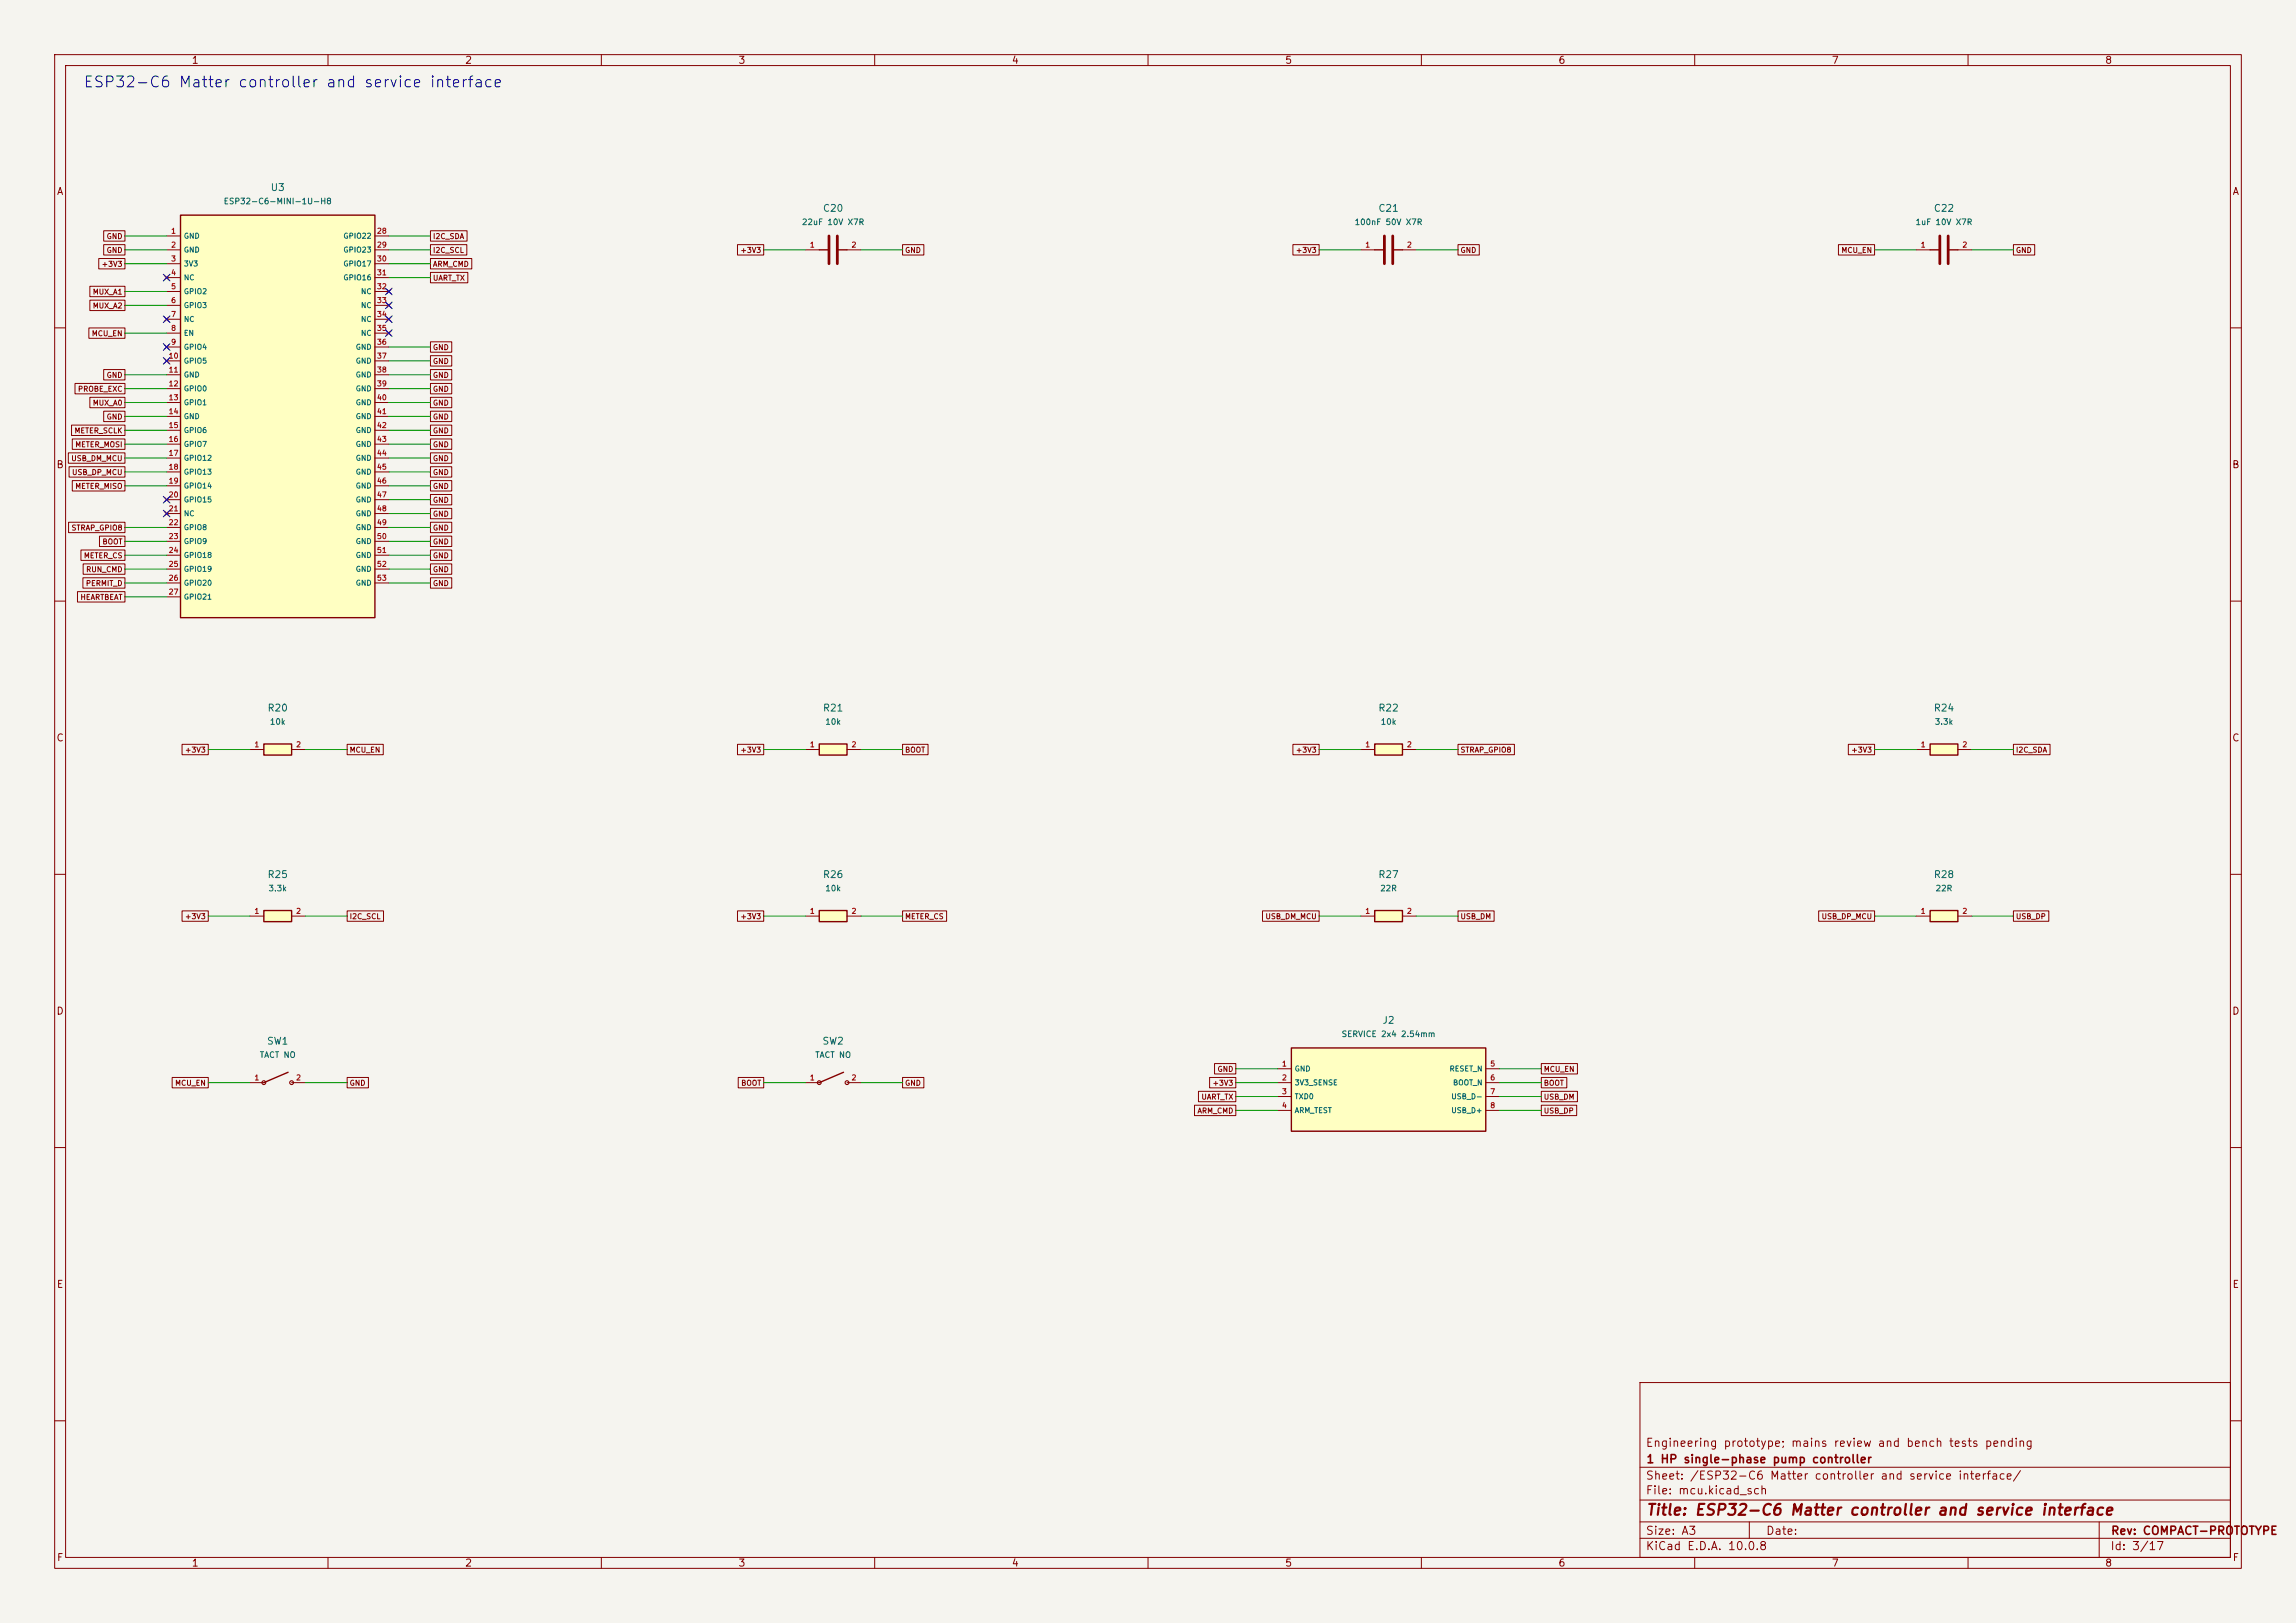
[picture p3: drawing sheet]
<svg xmlns="http://www.w3.org/2000/svg" width="420mm" height="297mm" viewBox="0 0 420 297" stroke-linecap="round" stroke-linejoin="round" font-family="sans-serif">
<defs><g id="words">
<text font-size="2" fill="#0000c2" x="15.1" y="16.5">ESP32-C6 Matter controller and service interface</text>
<text font-size="2" fill="#840000" x="301" y="277.8">Title: ESP32-C6 Matter controller and service interface</text>
<g font-size="1.5" fill="#840000">
<text x="300.9" y="265.1">Engineering prototype; mains review and bench tests pending</text>
<text x="301" y="268.1">1 HP single-phase pump controller</text>
<text x="300.9" y="273.8">File: mcu.kicad_sch</text>
<text x="300.9" y="271.1">Sheet: /ESP32-C6 Matter controller and service interface/</text>
<text x="300.9" y="281.2">Size: A3</text>
<text x="322.9" y="281.2">Date:</text>
<text x="386" y="281.2">Rev: COMPACT-PROTOTYPE</text>
<text x="300.9" y="284">KiCad E.D.A. 10.0.8</text>
<text x="385.9" y="284">Id: 3/17</text>
</g>
<g font-size="1.3" fill="#840000">
<text x="35" y="12">1</text>
<text x="85" y="12">2</text>
<text x="135" y="12">3</text>
<text x="185" y="12">4</text>
<text x="235" y="12">5</text>
<text x="285" y="12">6</text>
<text x="335" y="12">7</text>
<text x="385" y="12">8</text>
<text x="10.3" y="36">A</text>
<text x="408.3" y="36">A</text>
<text x="10.2" y="86">B</text>
<text x="408.2" y="86">B</text>
<text x="10.2" y="136">C</text>
<text x="408.2" y="136">C</text>
<text x="10.2" y="186">D</text>
<text x="408.2" y="186">D</text>
<text x="10.3" y="236">E</text>
<text x="408.3" y="236">E</text>
<text x="10.3" y="286">F</text>
<text x="35" y="287">1</text>
<text x="85" y="287">2</text>
<text x="135" y="287">3</text>
<text x="185" y="287">4</text>
<text x="235" y="287">5</text>
<text x="285" y="287">6</text>
<text x="335" y="287">7</text>
<text x="385" y="287">8</text>
<text x="408.3" y="286">F</text>
</g>
<g font-size="1.3" fill="#006464">
<text x="49.4" y="35.3">U3</text>
<text x="150.4" y="39.1">C20</text>
<text x="252" y="39.1">C21</text>
<text x="353.6" y="39.1">C22</text>
<text x="48.8" y="130.5">R20</text>
<text x="150.4" y="130.5">R21</text>
<text x="252" y="130.5">R22</text>
<text x="353.6" y="130.5">R24</text>
<text x="48.8" y="161">R25</text>
<text x="150.4" y="161">R26</text>
<text x="252" y="161">R27</text>
<text x="353.6" y="161">R28</text>
<text x="48.7" y="191.5">SW1</text>
<text x="150.3" y="191.5">SW2</text>
<text x="252.8" y="187.7">J2</text>
</g>
<g font-size="1.1" fill="#006464">
<text x="40.8" y="37.6">ESP32-C6-MINI-1U-H8</text>
<text x="146.6" y="41.4">22uF 10V X7R</text>
<text x="247.7" y="41.4">100nF 50V X7R</text>
<text x="350.3" y="41.4">1uF 10V X7R</text>
<text x="49.3" y="132.9">10k</text>
<text x="150.9" y="132.9">10k</text>
<text x="252.5" y="132.9">10k</text>
<text x="353.8" y="132.9">3.3k</text>
<text x="49" y="163.4">3.3k</text>
<text x="150.9" y="163.4">10k</text>
<text x="252.4" y="163.4">22R</text>
<text x="354" y="163.4">22R</text>
<text x="245.3" y="190">SERVICE 2x4 2.54mm</text>
<text x="47.4" y="193.8">TACT NO</text>
<text x="149" y="193.8">TACT NO</text>
</g>
<g font-size="1" fill="#840000">
<text x="19.4" y="44">GND</text>
<text x="19.4" y="46.5">GND</text>
<text x="79.1" y="44">I2C_SDA</text>
<text x="79.1" y="46.5">I2C_SCL</text>
<text x="135.3" y="46.5">+3V3</text>
<text x="165.5" y="46.5">GND</text>
<text x="236.9" y="46.5">+3V3</text>
<text x="267.1" y="46.5">GND</text>
<text x="336.7" y="46.5">MCU_EN</text>
<text x="368.7" y="46.5">GND</text>
<text x="18.5" y="49">+3V3</text>
<text x="79.1" y="49">ARM_CMD</text>
<text x="79.1" y="51.6">UART_TX</text>
<text x="16.9" y="54.1">MUX_A1</text>
<text x="16.9" y="56.7">MUX_A2</text>
<text x="16.7" y="61.7">MCU_EN</text>
<text x="79.1" y="64.3">GND</text>
<text x="14.2" y="71.9">PROBE_EXC</text>
<text x="19.4" y="69.4">GND</text>
<text x="79.1" y="66.8">GND</text>
<text x="79.1" y="69.4">GND</text>
<text x="79.1" y="71.9">GND</text>
<text x="16.9" y="74.4">MUX_A0</text>
<text x="19.4" y="77">GND</text>
<text x="79.1" y="77">GND</text>
<text x="79.1" y="74.4">GND</text>
<text x="13.5" y="79.5">METER_SCLK</text>
<text x="13.7" y="82.1">METER_MOSI</text>
<text x="79.1" y="82.1">GND</text>
<text x="79.1" y="79.5">GND</text>
<text x="12.9" y="84.6">USB_DM_MCU</text>
<text x="13.1" y="87.1">USB_DP_MCU</text>
<text x="13.7" y="89.7">METER_MISO</text>
<text x="79.1" y="89.7">GND</text>
<text x="79.1" y="87.1">GND</text>
<text x="79.1" y="84.6">GND</text>
<text x="79.1" y="94.8">GND</text>
<text x="79.1" y="92.2">GND</text>
<text x="13" y="97.3">STRAP_GPIO8</text>
<text x="18.6" y="99.8">BOOT</text>
<text x="79.1" y="99.8">GND</text>
<text x="79.1" y="97.3">GND</text>
<text x="15.3" y="102.4">METER_CS</text>
<text x="15.6" y="107.5">PERMIT_D</text>
<text x="15.7" y="104.9">RUN_CMD</text>
<text x="79.1" y="104.9">GND</text>
<text x="79.1" y="102.4">GND</text>
<text x="79.1" y="107.5">GND</text>
<text x="14.6" y="110">HEARTBEAT</text>
<text x="33.7" y="137.9">+3V3</text>
<text x="63.9" y="137.9">MCU_EN</text>
<text x="135.3" y="137.9">+3V3</text>
<text x="165.5" y="137.9">BOOT</text>
<text x="236.9" y="137.9">+3V3</text>
<text x="267.1" y="137.9">STRAP_GPIO8</text>
<text x="338.5" y="137.9">+3V3</text>
<text x="368.7" y="137.9">I2C_SDA</text>
<text x="33.7" y="168.4">+3V3</text>
<text x="63.9" y="168.4">I2C_SCL</text>
<text x="135.3" y="168.4">+3V3</text>
<text x="165.5" y="168.4">METER_CS</text>
<text x="231.4" y="168.4">USB_DM_MCU</text>
<text x="267.1" y="168.4">USB_DM</text>
<text x="333.1" y="168.4">USB_DP_MCU</text>
<text x="368.7" y="168.4">USB_DP</text>
<text x="222.6" y="196.4">GND</text>
<text x="282.3" y="196.4">MCU_EN</text>
<text x="31.9" y="198.9">MCU_EN</text>
<text x="63.9" y="198.9">GND</text>
<text x="135.5" y="198.9">BOOT</text>
<text x="165.5" y="198.9">GND</text>
<text x="218.9" y="204">ARM_CMD</text>
<text x="219.7" y="201.4">UART_TX</text>
<text x="221.7" y="198.9">+3V3</text>
<text x="282.3" y="198.9">BOOT</text>
<text x="282.3" y="201.4">USB_DM</text>
<text x="282.3" y="204">USB_DP</text>
</g>
<g font-size="1" fill="#a90000">
<text x="31.2" y="43">1</text>
<text x="31.2" y="45.5">2</text>
<text x="68.9" y="43">28</text>
<text x="68.9" y="45.5">29</text>
<text x="148" y="45.5">1</text>
<text x="155.7" y="45.5">2</text>
<text x="249.6" y="45.5">1</text>
<text x="257.3" y="45.5">2</text>
<text x="351.2" y="45.5">1</text>
<text x="358.9" y="45.5">2</text>
<text x="31.2" y="48.1">3</text>
<text x="31.2" y="50.6">4</text>
<text x="31.2" y="53.1">5</text>
<text x="68.9" y="48.1">30</text>
<text x="68.9" y="50.6">31</text>
<text x="68.9" y="53.1">32</text>
<text x="31.2" y="55.7">6</text>
<text x="31.2" y="58.2">7</text>
<text x="68.9" y="55.7">33</text>
<text x="68.9" y="58.2">34</text>
<text x="30.8" y="65.8">10</text>
<text x="31.2" y="60.8">8</text>
<text x="31.2" y="63.3">9</text>
<text x="68.9" y="60.8">35</text>
<text x="68.9" y="63.3">36</text>
<text x="68.9" y="65.8">37</text>
<text x="30.8" y="68.4">11</text>
<text x="30.8" y="70.9">12</text>
<text x="68.9" y="68.4">38</text>
<text x="68.9" y="70.9">39</text>
<text x="30.8" y="73.5">13</text>
<text x="30.8" y="76">14</text>
<text x="68.9" y="73.5">40</text>
<text x="68.9" y="76">41</text>
<text x="30.8" y="78.5">15</text>
<text x="30.8" y="81.1">16</text>
<text x="30.8" y="83.6">17</text>
<text x="68.9" y="78.5">42</text>
<text x="68.9" y="81.1">43</text>
<text x="68.9" y="83.6">44</text>
<text x="30.8" y="86.2">18</text>
<text x="30.8" y="88.7">19</text>
<text x="68.9" y="86.2">45</text>
<text x="68.9" y="88.7">46</text>
<text x="30.8" y="91.2">20</text>
<text x="30.8" y="93.8">21</text>
<text x="68.9" y="91.2">47</text>
<text x="68.9" y="93.8">48</text>
<text x="30.8" y="96.3">22</text>
<text x="30.8" y="98.9">23</text>
<text x="30.8" y="101.4">24</text>
<text x="68.9" y="96.3">49</text>
<text x="68.9" y="98.9">50</text>
<text x="68.9" y="101.4">51</text>
<text x="30.8" y="103.9">25</text>
<text x="30.8" y="106.5">26</text>
<text x="68.9" y="103.9">52</text>
<text x="68.9" y="106.5">53</text>
<text x="30.8" y="109">27</text>
<text x="46.4" y="137">1</text>
<text x="54.1" y="137">2</text>
<text x="148" y="137">1</text>
<text x="155.7" y="137">2</text>
<text x="249.6" y="137">1</text>
<text x="257.3" y="137">2</text>
<text x="351.2" y="137">1</text>
<text x="358.9" y="137">2</text>
<text x="46.4" y="167.4">1</text>
<text x="54.1" y="167.4">2</text>
<text x="148" y="167.4">1</text>
<text x="155.7" y="167.4">2</text>
<text x="249.6" y="167.4">1</text>
<text x="257.3" y="167.4">2</text>
<text x="351.2" y="167.4">1</text>
<text x="358.9" y="167.4">2</text>
<text x="46.4" y="197.9">1</text>
<text x="54.1" y="197.9">2</text>
<text x="148" y="197.9">1</text>
<text x="155.7" y="197.9">2</text>
<text x="234.4" y="195.4">1</text>
<text x="234.4" y="197.9">2</text>
<text x="272.5" y="195.4">5</text>
<text x="272.5" y="197.9">6</text>
<text x="234.4" y="200.5">3</text>
<text x="234.4" y="203">4</text>
<text x="272.5" y="200.5">7</text>
<text x="272.5" y="203">8</text>
</g>
<g font-size="1" fill="#006464">
<text x="33.5" y="43.9">GND</text>
<text x="33.5" y="46.4">GND</text>
<text x="62.7" y="43.9">GPIO22</text>
<text x="62.7" y="46.4">GPIO23</text>
<text x="33.5" y="49">3V3</text>
<text x="33.5" y="51.5">NC</text>
<text x="62.7" y="49">GPIO17</text>
<text x="62.7" y="51.5">GPIO16</text>
<text x="33.5" y="54.1">GPIO2</text>
<text x="33.5" y="56.6">GPIO3</text>
<text x="33.5" y="59.1">NC</text>
<text x="65.9" y="54.1">NC</text>
<text x="65.9" y="56.6">NC</text>
<text x="65.9" y="59.1">NC</text>
<text x="33.5" y="61.7">EN</text>
<text x="33.5" y="64.2">GPIO4</text>
<text x="65" y="64.2">GND</text>
<text x="65.9" y="61.7">NC</text>
<text x="33.5" y="66.8">GPIO5</text>
<text x="33.5" y="69.3">GND</text>
<text x="33.5" y="71.8">GPIO0</text>
<text x="65" y="66.8">GND</text>
<text x="65" y="69.3">GND</text>
<text x="65" y="71.8">GND</text>
<text x="33.5" y="74.4">GPIO1</text>
<text x="33.5" y="76.9">GND</text>
<text x="65" y="74.4">GND</text>
<text x="65" y="76.9">GND</text>
<text x="33.5" y="79.5">GPIO6</text>
<text x="33.5" y="82">GPIO7</text>
<text x="65" y="79.5">GND</text>
<text x="65" y="82">GND</text>
<text x="33.5" y="84.5">GPIO12</text>
<text x="33.5" y="87.1">GPIO13</text>
<text x="33.5" y="89.6">GPIO14</text>
<text x="65" y="84.5">GND</text>
<text x="65" y="87.1">GND</text>
<text x="65" y="89.6">GND</text>
<text x="33.5" y="92.2">GPIO15</text>
<text x="33.5" y="94.7">NC</text>
<text x="65" y="92.2">GND</text>
<text x="65" y="94.7">GND</text>
<text x="33.5" y="97.2">GPIO8</text>
<text x="33.5" y="99.8">GPIO9</text>
<text x="65" y="97.2">GND</text>
<text x="65" y="99.8">GND</text>
<text x="33.5" y="102.3">GPIO18</text>
<text x="33.5" y="104.9">GPIO19</text>
<text x="33.5" y="107.4">GPIO20</text>
<text x="65" y="102.3">GND</text>
<text x="65" y="104.9">GND</text>
<text x="65" y="107.4">GND</text>
<text x="33.5" y="109.9">GPIO21</text>
<text x="236.7" y="196.3">GND</text>
<text x="265.1" y="196.3">RESET_N</text>
<text x="236.7" y="198.8">3V3_SENSE</text>
<text x="236.7" y="201.4">TXD0</text>
<text x="236.7" y="203.9">ARM_TEST</text>
<text x="265.4" y="201.4">USB_D-</text>
<text x="265.4" y="203.9">USB_D+</text>
<text x="265.7" y="198.8">BOOT_N</text>
</g>
</g></defs>
<path d="M0 0h420v297h-420z" fill="#f5f4ef" stroke="#f5f4ef" stroke-width=".18"/>
<g fill="none" stroke="#840000" stroke-width=".18">
<path d="M10 10h400v277h-400zM12 12h396v273h-396zM60 10v2M110 10v2M160 10v2M210 10v2M260 10v2M310 10v2M360 10v2M10 60h2M408 60h2M10 110h2"/>
<path d="M408 110h2M10 160h2M408 160h2M10 210h2M408 210h2M300 253h108v32h-108zM10 260h2M300 278.5h108M300 274.5h108M300 268.5h108M320 278.5v3M384 278.5v6.5"/>
<path d="M408 260h2M60 285v2M110 285v2M160 285v2M210 285v2M260 285v2M300 281.5h108M310 285v2M360 285v2"/>
</g>
<path d="M251.5 136.1h5v2.1h-5z" fill="#ffffc2"/>
<path d="M251.5 136.1h5v2.1h-5z" fill="none" stroke="#840000" stroke-width=".25"/>
<path d="M248.9 137.2h2.6M256.5 137.2h2.6" fill="none" stroke="#840000" stroke-width=".18"/>
<path d="M149.9 136.1h5v2.1h-5z" fill="#ffffc2"/>
<path d="M149.9 136.1h5v2.1h-5zM154.3 196.2l-4.4 1.9" fill="none" stroke="#840000" stroke-width=".25"/>
<path d="M147.3 137.2h2.6M154.9 137.2h2.6M147.3 198.1h2.6M154.9 198.1h2.6" fill="none" stroke="#840000" stroke-width=".18"/>
<g fill="none" stroke="#840000" stroke-width=".2">
<circle cx="149.9" cy="198.1" r=".35"/>
<circle cx="154.9" cy="198.1" r=".35"/>
</g>
<path d="M236.2 191.8h35.6v15.2h-35.6z" fill="#ffffc2"/>
<path d="M149.9 45.7h1.7M153.2 45.7h1.7M251.5 45.7h1.7M254.8 45.7h1.7M353.1 45.7h1.7M356.4 45.7h1.7M52.7 196.2l-4.4 1.9M236.2 191.8h35.6v15.2h-35.6z" fill="none" stroke="#840000" stroke-width=".25"/>
<g fill="none" stroke="#840000" stroke-width=".18">
<path d="M147.3 45.7h2.6M154.9 45.7h2.6M248.9 45.7h2.6M256.5 45.7h2.6M350.5 45.7h2.6M358.1 45.7h2.6M45.7 198.1h2.6M53.3 198.1h2.6M233.7 195.6h2.5M233.7 198.1h2.5M271.8 195.6h2.5M271.8 198.1h2.5"/>
<path d="M233.7 200.7h2.5M233.7 203.2h2.5M271.8 200.7h2.5M271.8 203.2h2.5"/>
</g>
<path d="M151.6 43.2v5.1M153.2 43.2v5.1M253.2 43.2v5.1M254.8 43.2v5.1M354.8 43.2v5.1M356.4 43.2v5.1" fill="none" stroke="#840000" stroke-width=".51"/>
<g fill="none" stroke="#840000" stroke-width=".2">
<circle cx="48.3" cy="198.1" r=".35"/>
<circle cx="53.3" cy="198.1" r=".35"/>
</g>
<path d="M48.3 166.6h5v2.1h-5z" fill="#ffffc2"/>
<path d="M48.3 166.6h5v2.1h-5z" fill="none" stroke="#840000" stroke-width=".25"/>
<path d="M45.7 167.6h2.6M53.3 167.6h2.6" fill="none" stroke="#840000" stroke-width=".18"/>
<path d="M48.3 136.1h5v2.1h-5z" fill="#ffffc2"/>
<path d="M48.3 136.1h5v2.1h-5z" fill="none" stroke="#840000" stroke-width=".25"/>
<path d="M45.7 137.2h2.6M53.3 137.2h2.6" fill="none" stroke="#840000" stroke-width=".18"/>
<path d="M353.1 136.1h5v2.1h-5z" fill="#ffffc2"/>
<path d="M353.1 136.1h5v2.1h-5z" fill="none" stroke="#840000" stroke-width=".25"/>
<path d="M350.5 137.2h2.6M358.1 137.2h2.6" fill="none" stroke="#840000" stroke-width=".18"/>
<path d="M149.9 166.6h5v2.1h-5z" fill="#ffffc2"/>
<path d="M149.9 166.6h5v2.1h-5z" fill="none" stroke="#840000" stroke-width=".25"/>
<path d="M147.3 167.6h2.6M154.9 167.6h2.6" fill="none" stroke="#840000" stroke-width=".18"/>
<path d="M33 39.4h35.6v73.6h-35.6z" fill="#ffffc2"/>
<path d="M33 39.4h35.6v73.6h-35.6z" fill="none" stroke="#840000" stroke-width=".25"/>
<g fill="none" stroke="#840000" stroke-width=".18">
<path d="M30.1 50.4l.8 .8M30.1 58l.8 .8M30.5 43.2h2.5M30.5 45.7h2.5M30.5 48.3h2.5M30.5 50.8h2.5M30.5 53.3h2.5M30.5 55.9h2.5M30.5 58.4h2.5M30.9 50.4l-.8 .8M30.9 58l-.8 .8M68.6 43.2h2.5"/>
<path d="M68.6 45.7h2.5M68.6 48.3h2.5M68.6 50.8h2.5M68.6 53.3h2.5M68.6 55.9h2.5M68.6 58.4h2.5M70.7 53l.8 .7M70.7 55.5l.8 .8M70.7 58l.8 .8M71.5 53l-.8 .7M71.5 55.5l-.8 .8M71.5 58l-.8 .8"/>
<path d="M30.1 63.1l.8 .8M30.1 65.7l.8 .7M30.5 61h2.5M30.5 63.5h2.5M30.5 66h2.5M30.5 68.6h2.5M30.5 71.1h2.5M30.5 73.7h2.5M30.5 76.2h2.5M30.5 78.7h2.5M30.9 63.1l-.8 .8M30.9 65.7l-.8 .7"/>
<path d="M68.6 61h2.5M68.6 63.5h2.5M68.6 66h2.5M68.6 68.6h2.5M68.6 71.1h2.5M68.6 73.7h2.5M68.6 76.2h2.5M68.6 78.7h2.5M70.7 60.6l.8 .7M71.5 60.6l-.8 .7M30.1 91.1l.8 .7M30.1 93.6l.8 .8"/>
<path d="M30.5 81.3h2.5M30.5 83.8h2.5M30.5 86.4h2.5M30.5 88.9h2.5M30.5 91.4h2.5M30.5 94h2.5M30.5 96.5h2.5M30.5 99.1h2.5M30.9 91.1l-.8 .7M30.9 93.6l-.8 .8M68.6 81.3h2.5M68.6 83.8h2.5"/>
<path d="M68.6 86.4h2.5M68.6 88.9h2.5M68.6 91.4h2.5M68.6 94h2.5M68.6 96.5h2.5M68.6 99.1h2.5M30.5 101.6h2.5M30.5 104.1h2.5M30.5 106.7h2.5M30.5 109.2h2.5M68.6 101.6h2.5M68.6 104.1h2.5"/>
<path d="M68.6 106.7h2.5"/>
</g>
<path d="M353.1 166.6h5v2.1h-5z" fill="#ffffc2"/>
<path d="M353.1 166.6h5v2.1h-5z" fill="none" stroke="#840000" stroke-width=".25"/>
<path d="M350.5 167.6h2.6M358.1 167.6h2.6" fill="none" stroke="#840000" stroke-width=".18"/>
<path d="M251.5 166.6h5v2.1h-5z" fill="#ffffc2"/>
<path d="M251.5 166.6h5v2.1h-5z" fill="none" stroke="#840000" stroke-width=".25"/>
<g fill="none" stroke="#840000" stroke-width=".18">
<path d="M16.4 52.4h6.5v1.9h-6.5zM16.4 54.9h6.5v1.9h-6.5zM18.1 47.3h4.8v1.9h-4.8zM19 42.2h3.9v1.9h-3.9zM19 44.8h3.9v1.9h-3.9zM78.7 42.2h6.7v1.9h-6.7zM78.7 44.8h6.7v1.9h-6.7zM78.7 47.3h7.6v1.9h-7.6zM78.7 49.8h6.9v2h-6.9zM134.9 44.8h4.8v1.9h-4.8zM165.1 44.8h3.9v1.9h-3.9zM236.5 44.8h4.8v1.9h-4.8z"/>
<path d="M266.7 44.8h3.9v1.9h-3.9zM336.3 44.8h6.6v1.9h-6.6zM368.3 44.8h3.9v1.9h-3.9zM13.1 77.8h9.8v1.9h-9.8zM13.7 70.2h9.2v1.9h-9.2zM16.3 60h6.6v1.9h-6.6zM16.4 72.7h6.5v1.9h-6.5zM19 67.6h3.9v1.9h-3.9zM19 75.2h3.9v2h-3.9zM78.7 62.5h3.9v2h-3.9zM78.7 65.1h3.9v1.9h-3.9zM78.7 67.6h3.9v1.9h-3.9z"/>
<path d="M78.7 70.2h3.9v1.9h-3.9zM78.7 77.8h3.9v1.9h-3.9zM78.7 75.2h3.9v2h-3.9zM78.7 72.7h3.9v1.9h-3.9zM12.5 82.9h10.4v1.9h-10.4zM12.5 95.6h10.4v1.9h-10.4zM12.6 85.4h10.3v1.9h-10.3zM13.2 80.3h9.7v1.9h-9.7zM13.2 87.9h9.7v2h-9.7zM18.2 98.1h4.7v1.9h-4.7zM78.7 98.1h3.9v1.9h-3.9zM78.7 95.6h3.9v1.9h-3.9z"/>
<path d="M78.7 93h3.9v1.9h-3.9zM78.7 90.5h3.9v1.9h-3.9zM78.7 87.9h3.9v2h-3.9zM78.7 85.4h3.9v1.9h-3.9zM78.7 82.9h3.9v1.9h-3.9zM78.7 80.3h3.9v1.9h-3.9zM14.2 108.3h8.7v1.9h-8.7zM14.8 100.6h8.1v2h-8.1zM15.2 105.7h7.7v1.9h-7.7zM15.2 103.2h7.7v1.9h-7.7zM78.7 103.2h3.9v1.9h-3.9zM78.7 100.6h3.9v2h-3.9z"/>
<path d="M78.7 105.7h3.9v1.9h-3.9zM33.3 136.2h4.8v1.9h-4.8zM63.5 136.2h6.6v1.9h-6.6zM134.9 136.2h4.8v1.9h-4.8zM165.1 136.2h4.7v1.9h-4.7zM236.5 136.2h4.8v1.9h-4.8zM266.7 136.2h10.3v1.9h-10.3zM338.1 136.2h4.8v1.9h-4.8zM368.3 136.2h6.7v1.9h-6.7zM33.3 166.7h4.8v1.9h-4.8zM63.5 166.7h6.7v1.9h-6.7zM134.9 166.7h4.8v1.9h-4.8z"/>
<path d="M165.1 166.7h8.1v1.9h-8.1zM230.9 166.7h10.4v1.9h-10.4zM248.9 167.6h2.6M256.5 167.6h2.6M266.7 166.7h6.6v1.9h-6.6zM332.7 166.7h10.2v1.9h-10.2zM368.3 166.7h6.5v1.9h-6.5zM31.5 197.2h6.6v1.9h-6.6zM63.5 197.2h3.9v1.9h-3.9zM135 197.2h4.7v1.9h-4.7zM165.1 197.2h3.9v1.9h-3.9zM219.2 199.7h6.9v1.9h-6.9z"/>
<path d="M221.3 197.2h4.8v1.9h-4.8zM222.2 194.6h3.9v1.9h-3.9zM281.9 194.6h6.6v1.9h-6.6zM281.9 197.2h4.7v1.9h-4.7zM281.9 199.7h6.6v1.9h-6.6zM218.5 202.2h7.6v2h-7.6zM281.9 202.2h6.5v2h-6.5z"/>
</g>
<g fill="none" stroke="#009600" stroke-width=".18">
<path d="M22.9 55.9h7.6M22.9 53.3h7.6M22.9 45.7h7.6M22.9 43.2h7.6M22.9 48.3h7.6M71.1 45.7h7.6M71.1 43.2h7.6M71.1 50.8h7.6M71.1 48.3h7.6M139.7 45.7h7.6M157.5 45.7h7.6M241.3 45.7h7.6"/>
<path d="M259.1 45.7h7.6M342.9 45.7h7.6M360.7 45.7h7.6M22.9 61h7.6M22.9 73.7h7.6M22.9 71.1h7.6M22.9 68.6h7.6M22.9 76.2h7.6M22.9 78.7h7.6M71.1 73.7h7.6M71.1 71.1h7.6M71.1 68.6h7.6"/>
<path d="M71.1 66h7.6M71.1 63.5h7.6M71.1 76.2h7.6M71.1 78.7h7.6M22.9 81.3h7.6M22.9 83.8h7.6M22.9 86.4h7.6M22.9 88.9h7.6M22.9 96.5h7.6M22.9 99.1h7.6M71.1 81.3h7.6M71.1 83.8h7.6"/>
<path d="M71.1 86.4h7.6M71.1 88.9h7.6M71.1 91.4h7.6M71.1 94h7.6M71.1 96.5h7.6M71.1 99.1h7.6M22.9 109.2h7.6M22.9 106.7h7.6M22.9 104.1h7.6M22.9 101.6h7.6M71.1 106.7h7.6M71.1 104.1h7.6"/>
<path d="M71.1 101.6h7.6M38.1 137.2h7.6M55.9 137.2h7.6M139.7 137.2h7.6M157.5 137.2h7.6M241.3 137.2h7.6M259.1 137.2h7.6M342.9 137.2h7.6M360.7 137.2h7.6M38.1 167.6h7.6M55.9 167.6h7.6M139.7 167.6h7.6"/>
<path d="M157.5 167.6h7.6M241.3 167.6h7.6M259.1 167.6h7.6M342.9 167.6h7.6M360.7 167.6h7.6M38.1 198.1h7.6M55.9 198.1h7.6M139.7 198.1h7.6M157.5 198.1h7.6M226.1 198.1h7.6M226.1 195.6h7.6M274.3 198.1h7.6"/>
<path d="M274.3 195.6h7.6M226.1 203.2h7.6M226.1 200.7h7.6M274.3 203.2h7.6M274.3 200.7h7.6"/>
</g>
<g fill="none" stroke="#000084" stroke-width=".18">
<path d="M29.9 50.2l1.2 1.2M29.9 57.8l1.2 1.2M31.1 50.2l-1.2 1.2M31.1 57.8l-1.2 1.2M70.5 52.7l1.2 1.2M70.5 55.3l1.2 1.2M70.5 57.8l1.2 1.2M71.7 52.7l-1.2 1.2M71.7 55.3l-1.2 1.2M71.7 57.8l-1.2 1.2M29.9 62.9l1.2 1.2M29.9 65.4l1.2 1.2"/>
<path d="M31.1 62.9l-1.2 1.2M31.1 65.4l-1.2 1.2M70.5 60.4l1.2 1.2M71.7 60.4l-1.2 1.2M29.9 90.8l1.2 1.2M29.9 93.4l1.2 1.2M31.1 90.8l-1.2 1.2M31.1 93.4l-1.2 1.2"/>
</g>
<use href="#words"/>
</svg>
